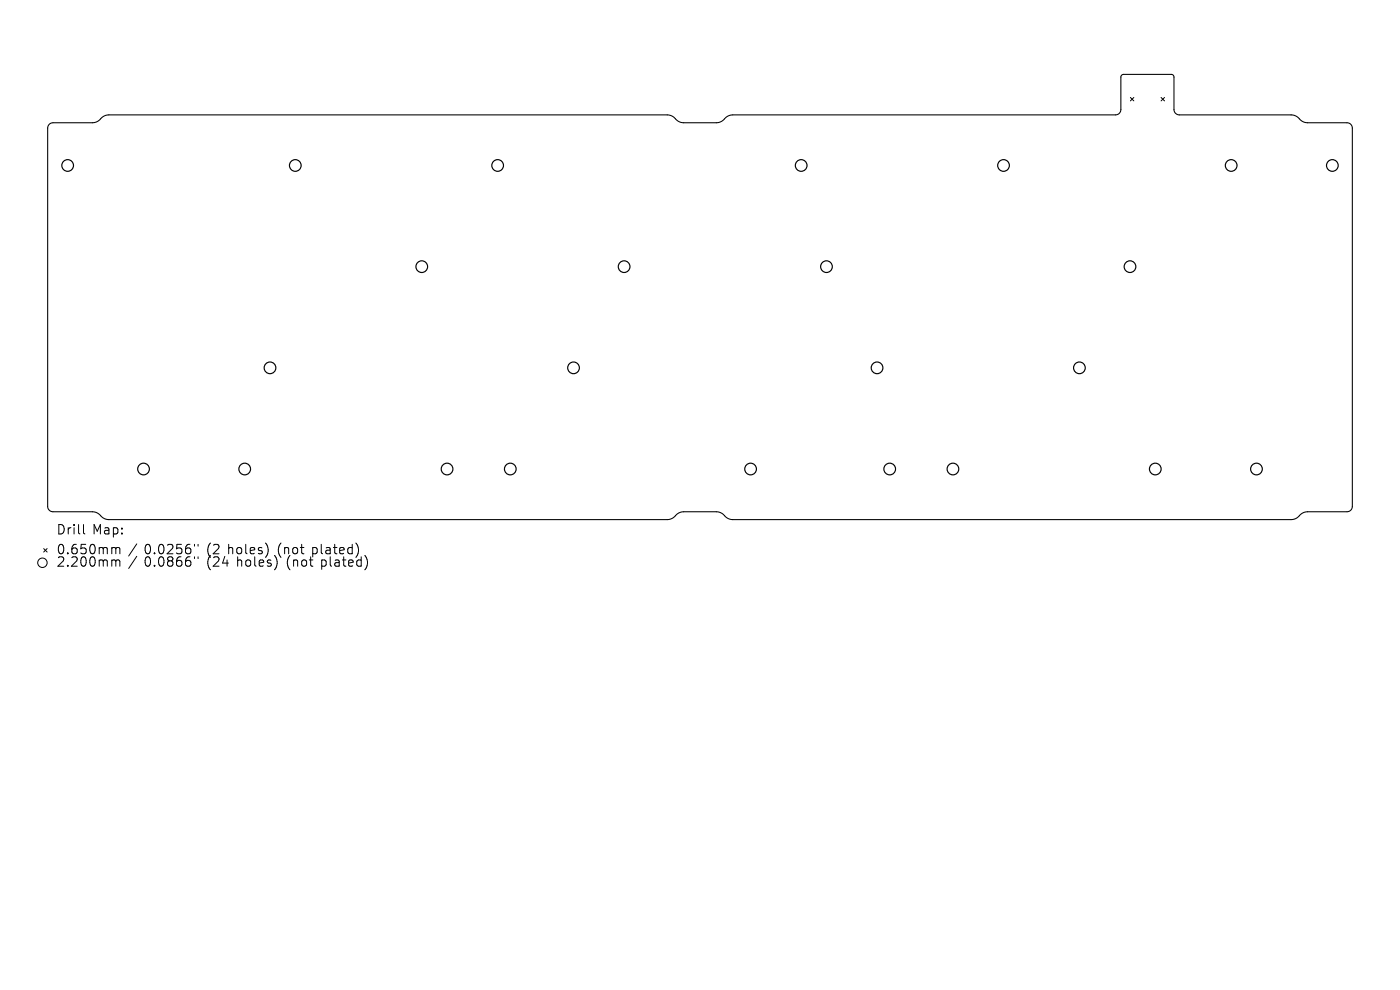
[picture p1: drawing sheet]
<svg xmlns="http://www.w3.org/2000/svg" width="297mm" height="210mm" viewBox="0 0 297 210" stroke-linecap="round" stroke-linejoin="round" font-family="sans-serif">
<defs><g id="words">
<g font-size="2.8">
<text x="12" y="113.8">Drill</text>
<text x="19.6" y="113.8">Map:</text>
<text x="12" y="118">0.650mm</text>
<text x="30.6" y="118">0.0256&quot;</text>
<text x="43.9" y="118">(2</text>
<text x="48.4" y="118">holes)</text>
<text x="59.1" y="118">(not</text>
<text x="66.5" y="118">plated)</text>
<text x="12" y="120.6">2.200mm</text>
<text x="30.6" y="120.6">0.0866&quot;</text>
<text x="43.9" y="120.6">(24</text>
<text x="50.3" y="120.6">holes)</text>
<text x="61" y="120.6">(not</text>
<text x="68.4" y="120.6">plated)</text>
</g>
</g></defs>
<path d="M10.5 26.4l.7-.4h8.4a2.81 2.81 0 0 0 2.2-1.2l1.3-.4h118.4a3.4 3.4 0 0 1 2.3 1.3l1.2 .3h7a2.81 2.81 0 0 0 2.2-1.2l1.3-.4h81.2a1.13 1.13 0 0 0 1.1-1.2v-6.9l.2-.4 .3-.1 10.5 .1 .3 .4v6.9a1.13 1.13 0 0 0 1.1 1.2h23.7a3.4 3.4 0 0 1 2.3 1.3l1.2 .3h8.4a1.13 1.13 0 0 1 1.1 1.2v80.2a1.13 1.13 0 0 1-1.1 1.2h-8.4a2.81 2.81 0 0 0-2.2 1.2l-1.3 .4h-118.4a3.4 3.4 0 0 1-2.3-1.3l-1.2-.3h-7a2.81 2.81 0 0 0-2.2 1.2l-1.3 .4h-118.4a3.4 3.4 0 0 1-2.3-1.3l-1.2-.3h-8.4a1.13 1.13 0 0 1-1.1-1.2v-80.2z" fill="none" stroke="#000" stroke-width=".23"/>
<g fill="none" stroke="#000" stroke-width=".21">
<path d="M239.8 20.7l.7 .7M240.5 20.7l-.7 .7M246.3 20.7l.7 .7M247 20.7l-.7 .7M9.3 116.4l.7 .7M10 116.4l-.7 .7M17.7 111.3v1.7l.3 .3M24.3 116.1l.3 .3M24.3 118.8l.3 .3M24.6 116.4v1.1M24.6 119.1v1M24.6 116.4l.3-.3 .4 .1 .1 1.3"/>
<path d="M24.6 119.1l.3-.3 .4 .1 .1 1.2M29 115.4l-1.7 2.5M29 118l-1.7 2.6M41.3 115.5v.4M41.3 118.1v.4M42 115.5v.4M42 118.1v.4M56.8 116v1.4M58.8 119.2l-.1 .8M75.6 115.3l.5 1.2-.2 1.2M77.5 117.9a2.35 2.35 0 0 1 0 2.9"/>
<circle cx="9" cy="119.4" r="1"/>
</g>
<g fill="none" stroke="#000" stroke-width=".25">
<circle cx="14.4" cy="35.1" r="1.24"/>
<circle cx="62.6" cy="35.1" r="1.24"/>
<circle cx="105.6" cy="35.1" r="1.24"/>
<circle cx="170" cy="35.1" r="1.24"/>
<circle cx="212.9" cy="35.1" r="1.24"/>
<circle cx="261.2" cy="35.1" r="1.24"/>
<circle cx="282.7" cy="35.1" r="1.24"/>
<circle cx="89.5" cy="56.6" r="1.24"/>
<circle cx="132.4" cy="56.6" r="1.24"/>
<circle cx="175.3" cy="56.6" r="1.24"/>
<circle cx="239.7" cy="56.6" r="1.24"/>
<circle cx="57.3" cy="78" r="1.24"/>
<circle cx="121.7" cy="78" r="1.24"/>
<circle cx="186.1" cy="78" r="1.24"/>
<circle cx="229" cy="78" r="1.24"/>
<circle cx="30.4" cy="99.5" r="1.24"/>
<circle cx="51.9" cy="99.5" r="1.24"/>
<circle cx="94.8" cy="99.5" r="1.24"/>
<circle cx="108.3" cy="99.5" r="1.24"/>
<circle cx="159.2" cy="99.5" r="1.24"/>
<circle cx="188.7" cy="99.5" r="1.24"/>
<circle cx="202.2" cy="99.5" r="1.24"/>
<circle cx="245.1" cy="99.5" r="1.24"/>
<circle cx="266.6" cy="99.5" r="1.24"/>
</g>
<use href="#words"/>
</svg>
